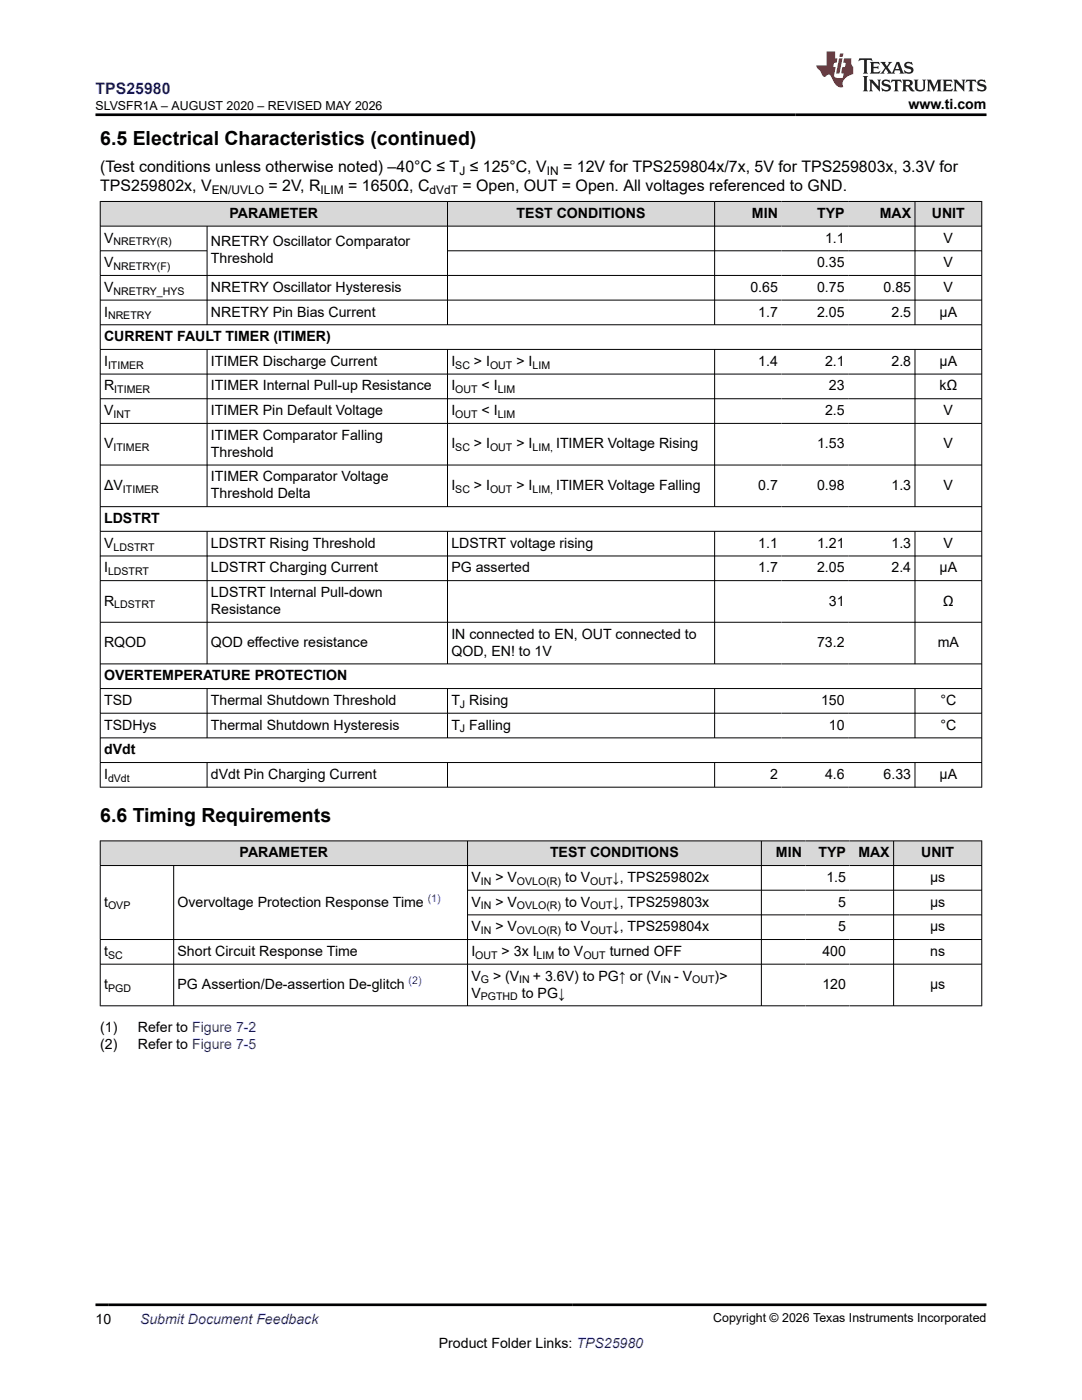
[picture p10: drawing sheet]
<svg xmlns="http://www.w3.org/2000/svg" width="216mm" height="279mm" viewBox="0 0 216 279" stroke-linecap="round" stroke-linejoin="round" font-family="sans-serif">
<defs><g id="words">
<g font-size="3.9">
<text x="20" y="28.8">6.5 Electrical Characteristics (continued)</text>
<text x="20" y="164.1">6.6 Timing Requirements</text>
</g>
<text font-size="3.2" fill="#00f" x="19" y="18.7">TPS25980</text>
<g font-size="3.2">
<text x="20" y="34.3">(Test conditions unless otherwise noted) –40°C ≤ T ≤ 125°C, V</text>
<text x="112.4" y="34.3">= 12V for TPS259804x/7x, 5V for TPS259803x, 3.3V for</text>
<text x="20" y="38.1">TPS259802x, V</text>
<text x="53.6" y="38.1">= 2V, R</text>
<text x="69.5" y="38.1">= 1650Ω, C</text>
<text x="92.3" y="38.1">= Open, OUT = Open. All voltages referenced to GND.</text>
</g>
<g font-size="2.8">
<text x="181.3" y="21.8">www.ti.com</text>
<text x="45.8" y="43.5">PARAMETER</text>
<text x="103.1" y="43.5">TEST CONDITIONS</text>
<text x="150" y="43.5">MIN</text>
<text x="163.1" y="43.5">TYP</text>
<text x="175.5" y="43.5">MAX</text>
<text x="185.9" y="43.5">UNIT</text>
<text x="20.8" y="48.4">V</text>
<text x="20.8" y="53.3">V</text>
<text x="42.1" y="49.2">NRETRY Oscillator Comparator</text>
<text x="42.1" y="52.6">Threshold</text>
<text x="163" y="53.3">0.35</text>
<text x="164.6" y="48.4">1.1</text>
<text x="188.3" y="48.4">V</text>
<text x="188.3" y="53.3">V</text>
<text x="20.8" y="58.2">V</text>
<text x="42.1" y="58.2">NRETRY Oscillator Hysteresis</text>
<text x="149.7" y="58.2">0.65</text>
<text x="163" y="58.2">0.75</text>
<text x="176.3" y="58.2">0.85</text>
<text x="188.3" y="58.2">V</text>
<text x="20.8" y="63.2">I</text>
<text x="42.1" y="63.2">NRETRY Pin Bias Current</text>
<text x="151.3" y="63.2">1.7</text>
<text x="163" y="63.2">2.05</text>
<text x="177.9" y="63.2">2.5</text>
<text x="187.5" y="63.2">µA</text>
<text x="20.8" y="68.1">CURRENT FAULT TIMER (ITIMER)</text>
<text x="20.8" y="73">I</text>
<text x="20.8" y="77.9">R</text>
<text x="42.1" y="73">ITIMER Discharge Current</text>
<text x="42.1" y="77.9">ITIMER Internal Pull-up Resistance</text>
<text x="90.1" y="73">I</text>
<text x="90.1" y="77.9">I</text>
<text x="94.6" y="73">&gt; I</text>
<text x="96.1" y="77.9">&lt; I</text>
<text x="103" y="73">&gt; I</text>
<text x="151.3" y="73">1.4</text>
<text x="164.6" y="73">2.1</text>
<text x="165.4" y="77.9">23</text>
<text x="177.9" y="73">2.8</text>
<text x="187.4" y="77.9">kΩ</text>
<text x="187.5" y="73">µA</text>
<text x="20.8" y="82.9">V</text>
<text x="42.1" y="82.9">ITIMER Pin Default Voltage</text>
<text x="90.1" y="82.9">I</text>
<text x="96.1" y="82.9">&lt; I</text>
<text x="164.6" y="82.9">2.5</text>
<text x="188.3" y="82.9">V</text>
<text x="20.8" y="89.5">V</text>
<text x="42.1" y="87.8">ITIMER Comparator Falling</text>
<text x="90.1" y="89.5">I</text>
<text x="94.6" y="89.5">&gt; I</text>
<text x="103" y="89.5">&gt; I</text>
<text x="111" y="89.5">ITIMER Voltage Rising</text>
<text x="163" y="89.5">1.53</text>
<text x="188.3" y="89.5">V</text>
<text x="42.1" y="91.2">Threshold</text>
<text x="20.8" y="97.8">ΔV</text>
<text x="42.1" y="96.1">ITIMER Comparator Voltage</text>
<text x="42.1" y="99.5">Threshold Delta</text>
<text x="90.1" y="97.8">I</text>
<text x="94.6" y="97.8">&gt; I</text>
<text x="103" y="97.8">&gt; I</text>
<text x="111" y="97.8">ITIMER Voltage Falling</text>
<text x="151.3" y="97.8">0.7</text>
<text x="163" y="97.8">0.98</text>
<text x="177.9" y="97.8">1.3</text>
<text x="188.3" y="97.8">V</text>
<text x="20.8" y="104.4">LDSTRT</text>
<text x="20.8" y="109.3">V</text>
<text x="42.1" y="109.3">LDSTRT Rising Threshold</text>
<text x="90.1" y="109.3">LDSTRT voltage rising</text>
<text x="151.3" y="109.3">1.1</text>
<text x="163" y="109.3">1.21</text>
<text x="177.9" y="109.3">1.3</text>
<text x="188.3" y="109.3">V</text>
<text x="20.8" y="114.2">I</text>
<text x="42.1" y="114.2">LDSTRT Charging Current</text>
<text x="42.1" y="119.2">LDSTRT Internal Pull-down</text>
<text x="90.1" y="114.2">PG asserted</text>
<text x="151.3" y="114.2">1.7</text>
<text x="163" y="114.2">2.05</text>
<text x="177.9" y="114.2">2.4</text>
<text x="187.5" y="114.2">µA</text>
<text x="20.8" y="120.8">R</text>
<text x="42.1" y="122.5">Resistance</text>
<text x="165.4" y="120.8">31</text>
<text x="188.2" y="120.8">Ω</text>
<text x="20.8" y="129.2">RQOD</text>
<text x="42.1" y="129.2">QOD effective resistance</text>
<text x="90.1" y="127.5">IN connected to EN, OUT connected to</text>
<text x="90.1" y="130.8">QOD, EN! to 1V</text>
<text x="163" y="129.2">73.2</text>
<text x="187.1" y="129.2">mA</text>
<text x="20.8" y="135.8">OVERTEMPERATURE PROTECTION</text>
<text x="20.8" y="140.7">TSD</text>
<text x="42.1" y="140.7">Thermal Shutdown Threshold</text>
<text x="90.1" y="140.7">T Rising</text>
<text x="163.8" y="140.7">150</text>
<text x="187.7" y="140.7">°C</text>
<text x="20.8" y="145.6">TSDHys</text>
<text x="42.1" y="145.6">Thermal Shutdown Hysteresis</text>
<text x="90.1" y="145.6">T Falling</text>
<text x="165.4" y="145.6">10</text>
<text x="187.7" y="145.6">°C</text>
<text x="20.8" y="150.5">dVdt</text>
<text x="20.8" y="155.5">I</text>
<text x="42.1" y="155.5">dVdt Pin Charging Current</text>
<text x="153.6" y="155.5">2</text>
<text x="164.6" y="155.5">4.6</text>
<text x="176.3" y="155.5">6.33</text>
<text x="187.5" y="155.5">µA</text>
<text x="47.8" y="171.1">PARAMETER</text>
<text x="109.8" y="171.1">TEST CONDITIONS</text>
<text x="154.8" y="171.1">MIN</text>
<text x="163.3" y="171.1">TYP</text>
<text x="171.3" y="171.1">MAX</text>
<text x="183.8" y="171.1">UNIT</text>
<text x="94.1" y="176">V</text>
<text x="98.8" y="176">&gt; V</text>
<text x="112.8" y="176">to V</text>
<text x="122.2" y="176">↓, TPS259802x</text>
<text x="164.9" y="176">1.5</text>
<text x="185.6" y="176">µs</text>
<text x="20.8" y="180.9">t</text>
<text x="35.4" y="180.9">Overvoltage Protection Response Time</text>
<text x="94.1" y="180.9">V</text>
<text x="94.1" y="185.9">V</text>
<text x="98.8" y="180.9">&gt; V</text>
<text x="98.8" y="185.9">&gt; V</text>
<text x="112.8" y="180.9">to V</text>
<text x="112.8" y="185.9">to V</text>
<text x="122.2" y="180.9">↓, TPS259803x</text>
<text x="122.2" y="185.9">↓, TPS259804x</text>
<text x="167.2" y="180.9">5</text>
<text x="167.2" y="185.9">5</text>
<text x="185.6" y="180.9">µs</text>
<text x="185.6" y="185.9">µs</text>
<text x="20.8" y="190.8">t</text>
<text x="35.4" y="190.8">Short Circuit Response Time</text>
<text x="94.1" y="190.8">I</text>
<text x="100.1" y="190.8">&gt; 3x I</text>
<text x="111.4" y="190.8">to V</text>
<text x="121.7" y="190.8">turned OFF</text>
<text x="164.1" y="190.8">400</text>
<text x="185.6" y="190.8">ns</text>
<text x="20.8" y="197.4">t</text>
<text x="35.4" y="197.4">PG Assertion/De-assertion De-glitch</text>
<text x="94.1" y="195.7">V</text>
<text x="98.4" y="195.7">&gt; (V</text>
<text x="106.3" y="195.7">+ 3.6V) to PG↑ or (V</text>
<text x="134.5" y="195.7">- V</text>
<text x="142.6" y="195.7">)&gt;</text>
<text x="164.1" y="197.4">120</text>
<text x="185.6" y="197.4">µs</text>
<text x="94.1" y="199.1">V</text>
<text x="104.1" y="199.1">to PG↓</text>
<text x="20" y="205.9">(1)</text>
<text x="20" y="209.3">(2)</text>
<text x="27.5" y="205.9">Refer to Figure 7-2</text>
<text x="27.5" y="209.3">Refer to Figure 7-5</text>
<text x="19" y="264.2">10</text>
<text x="87.6" y="269">Product Folder Links: TPS25980</text>
</g>
<text font-size="2.8" fill="#00f" x="27.9" y="264.2">Submit Document Feedback</text>
<g font-size="2.5">
<text x="19" y="21.9">SLVSFR1A – AUGUST 2020 – REVISED MAY 2026</text>
<text x="142.3" y="263.9">Copyright © 2026 Texas Instruments Incorporated</text>
</g>
<g font-size="2.4">
<text x="91.7" y="34.9">J</text>
<text x="109.1" y="34.9">IN</text>
<text x="42.2" y="38.7">EN/UVLO</text>
<text x="64" y="38.7">ILIM</text>
<text x="85.7" y="38.7">dVdT</text>
</g>
<g font-size="2.1">
<text x="22.6" y="49">NRETRY(R)</text>
<text x="22.6" y="53.9">NRETRY(F)</text>
<text x="22.6" y="58.8">NRETRY_HYS</text>
<text x="21.6" y="63.7">NRETRY</text>
<text x="21.6" y="73.6">ITIMER</text>
<text x="90.8" y="73.6">SC</text>
<text x="97.8" y="73.6">OUT</text>
<text x="106.3" y="73.6">LIM</text>
<text x="22.6" y="83.4">INT</text>
<text x="22.8" y="78.5">ITIMER</text>
<text x="90.8" y="78.5">OUT</text>
<text x="90.8" y="83.4">OUT</text>
<text x="99.3" y="78.5">LIM</text>
<text x="99.3" y="83.4">LIM</text>
<text x="22.6" y="90">ITIMER</text>
<text x="90.8" y="90">SC</text>
<text x="97.8" y="90">OUT</text>
<text x="106.3" y="90">LIM,</text>
<text x="24.5" y="98.3">ITIMER</text>
<text x="90.8" y="98.3">SC</text>
<text x="97.8" y="98.3">OUT</text>
<text x="106.3" y="98.3">LIM,</text>
<text x="22.6" y="109.9">LDSTRT</text>
<text x="21.6" y="114.8">LDSTRT</text>
<text x="22.8" y="121.4">LDSTRT</text>
<text x="91.8" y="141.3">J</text>
<text x="91.8" y="146.2">J</text>
<text x="21.6" y="156">dVdt</text>
<text x="95.9" y="176.6">IN</text>
<text x="103.2" y="176.6">OVLO(R)</text>
<text x="117.8" y="176.6">OUT</text>
<text x="21.6" y="181.5">OVP</text>
<text x="95.9" y="181.5">IN</text>
<text x="103.2" y="181.5">OVLO(R)</text>
<text x="117.8" y="181.5">OUT</text>
<text x="21.6" y="191.3">SC</text>
<text x="94.8" y="191.3">OUT</text>
<text x="95.9" y="186.4">IN</text>
<text x="103.2" y="186.4">OVLO(R)</text>
<text x="107.1" y="191.3">LIM</text>
<text x="116.4" y="191.3">OUT</text>
<text x="117.8" y="186.4">OUT</text>
<text x="21.6" y="198">PGD</text>
<text x="95.9" y="196.3">G</text>
<text x="103.6" y="196.3">IN</text>
<text x="131.8" y="196.3">IN</text>
<text x="138.1" y="196.3">OUT</text>
<text x="95.9" y="199.6">PGTHD</text>
</g>
<g font-size="2.1" fill="#00f">
<text x="85.4" y="180">(1)</text>
<text x="81.5" y="196.4">(2)</text>
</g>
</g></defs>
<g fill="#d8d8d8">
<path d="M20 40.2h175.9v4.9h-175.9z" fill-rule="evenodd"/>
<path d="M20.1 40.3h69.1v4.8h-69.1z" fill-rule="evenodd"/>
<path d="M89.4 40.3h53.1v4.8h-53.1z" fill-rule="evenodd"/>
<path d="M142.7 40.3h13.2v4.8h-13.2z" fill-rule="evenodd"/>
<path d="M155.9 40.3h13.3v4.8h-13.3z" fill-rule="evenodd"/>
<path d="M169.2 40.3h13.3v4.8h-13.3z" fill-rule="evenodd"/>
<path d="M182.6 40.3h13.2v4.8h-13.2z" fill-rule="evenodd"/>
</g>
<g fill="none" stroke="#000" stroke-width=".2">
<path d="M19.9 40.2h176.1M19.9 45.1h176.1M19.9 50.1h21.5M19.9 55h176.1M19.9 59.9h176.1M20 40.1v117.1M41.3 45.1v19.8M89.3 40.1v24.8M89.3 50.1h106.7M142.6 40.1v24.8M182.6 40.1v24.8M195.9 40.1v117.1"/>
<path d="M19.9 64.8h176.1M19.9 69.7h176.1M19.9 74.7h176.1M19.9 79.6h176.1M41.3 69.7v31.5M89.3 69.7v31.5M142.6 69.7v31.5M182.6 69.7v31.5M19.9 84.5h176.1M19.9 92.8h176.1M19.9 101.1h176.1M19.9 106h176.1"/>
<path d="M19.9 111h176.1M19.9 115.9h176.1M41.3 106v26.6M89.3 106v26.6M142.6 106v26.6M182.6 106v26.6M19.9 124.2h176.1M19.9 132.5h176.1M19.9 137.4h176.1M41.3 137.4v9.9M89.3 137.4v9.9M142.6 137.4v9.9"/>
<path d="M182.6 137.4v9.9M19.9 142.3h176.1M19.9 147.3h176.1M19.9 152.2h176.1M19.9 157.1h176.1M41.3 152.2v5M89.3 152.2v5M142.6 152.2v5M182.6 152.2v5"/>
</g>
<g fill="#d8d8d8">
<path d="M20 167.8h175.9v4.9h-175.9z" fill-rule="evenodd"/>
<path d="M20.1 167.9h73.1v4.8h-73.1z" fill-rule="evenodd"/>
<path d="M93.4 167.9h58.5v4.8h-58.5z" fill-rule="evenodd"/>
<path d="M152 167.9h8.7v4.8h-8.7z" fill-rule="evenodd"/>
<path d="M160.7 167.9h8.8v4.8h-8.8z" fill-rule="evenodd"/>
<path d="M169.5 167.9h8.7v4.8h-8.7z" fill-rule="evenodd"/>
<path d="M178.4 167.9h17.4v4.8h-17.4z" fill-rule="evenodd"/>
</g>
<g fill="none" stroke="#000" stroke-width=".2">
<path d="M19.9 167.8h176.1M19.9 172.7h176.1M20 167.8v33M34.7 172.7v28.1M93.3 167.8v33M93.3 177.7h102.7M151.9 167.8v33M178.3 167.8v33M195.9 167.8v33M19.9 192.4h176.1M93.3 182.6h102.7M196 187.5h-176.1"/>
<path d="M19.9 200.7h176.1"/>
</g>
<path d="M171.5 11.6l-.2 .6 .5-.2h.6v.1v2.2l-.2 .4h1l-.2-.4v-2.2v-.1h.5l.6 .2-.2-.6zM173.6 12.4l.2 .3v1.6l-.2 .4h1.9l.1-.6a1.08 1.08 0 0 1-1.3 .2v-.7h.6l.4 .2v-.7l-.4 .2h-.6v-.5l.2-.2a1 1 0 0 1 1 .3l-.1-.5zM175.7 12.4l.9 1.1-1 1.2h.9l-.2-.2 .5-.8 .4 .8-.2 .2h1.6l-.2-.2 .2-.5h.9l.1 .5-.1 .2h.9l-.2-.4-.8-1.9h-.5l-.9 2.1-.9-1.1 .9-1h-.8l.2 .2-.4 .6-.4-.6 .2-.2zM179 12.8l.4 1h-.7zM180.7 12.5a.65 .65 0 0 0-.2 .7 .65 .65 0 0 0 .6 .5l.6 .1 .1 .3a.79 .79 0 0 1-.7 .4 .79 .79 0 0 1-.7-.5l.1 .7 .2-.1a.93 .93 0 0 0 1.1 0 .93 .93 0 0 0 .4-.9 1.46 1.46 0 0 0-1.2-.6l-.1-.3a1.09 1.09 0 0 1 1.2 .2l-.2-.6-.1 .1-.5-.2zM172.2 15.2l.2 .4v2.2l-.2 .4h1l-.2-.4v-2.2l.2-.4zM173.4 15.9l.2 .4v1.5l-.2 .4h.8l-.3-.4 .1-1.3 1.6 1.8v-2l.2-.4h-.7l.1 .2 .1 1.1-1.2-1.3zM176.2 16a.65 .65 0 0 0-.2 .8 .65 .65 0 0 0 .6 .4l.6 .2 .1 .2a.79 .79 0 0 1-.7 .4 .79 .79 0 0 1-.7-.5l.1 .7 .2-.1a.93 .93 0 0 0 1.1 .1 .93 .93 0 0 0 .4-1 1.46 1.46 0 0 0-1.2-.5l-.1-.4a1.09 1.09 0 0 1 1.2 .2l-.1-.6-.2 .1-.5-.1zM177.9 15.9l-.1 .6a.63 .63 0 0 1 .8-.3v1.6l-.3 .4h1l-.2-.4v-1.6a.66 .66 0 0 1 .8 .3l-.1-.6zM180 15.9l.2 .4v1.5l-.2 .4h1l-.2-.2-.1-.7h.5l.1 .2a.79 .79 0 0 0 1.2 .6l-1-.9a.61 .61 0 0 0 .6-.6 .61 .61 0 0 0-.5-.7zM180.8 16.2h.1a.47 .47 0 0 1 .5 .1 .47 .47 0 0 1 .1 .5l-.1 .1-.7 .1zM182.3 15.9l.2 .2a2.27 2.27 0 0 0 .4 2 1.04 1.04 0 0 0 1.7-.7v-1.3l.2-.2h-.8l.2 .4v1.1a.6 .6 0 0 1-.6 .6 .6 .6 0 0 1-.6-.6v-1.1l.3-.4zM184.9 15.9l.2 .4v1.5l-.2 .4h.8l-.3-.4v-1.4l.9 1.9 .9-1.9v1.4l-.3 .4h1l-.2-.4v-1.5l.2-.4h-.8l-.7 1.5-.6-1.5zM188.1 15.9l.2 .4v1.5l-.2 .4h1.9l.1-.6a1.09 1.09 0 0 1-1.3 .2v-.7h.6l.4 .2v-.6l-.4 .2h-.6v-.6l.2-.1a1.01 1.01 0 0 1 1 .3l-.1-.6zM190.2 15.9l.3 .4v1.5l-.3 .4h.8l-.2-.4v-1.3l1.6 1.8v-2l.2-.4h-.7l.2 .2v1.1l-1.2-1.3zM192.8 15.9l-.1 .6a.63 .63 0 0 1 .8-.3v1.6l-.3 .4h1l-.2-.4v-1.6a.66 .66 0 0 1 .8 .3l-.1-.6zM195.2 16a.65 .65 0 0 0-.2 .8 .65 .65 0 0 0 .6 .4l.6 .2 .2 .2a.79 .79 0 0 1-.7 .4 .79 .79 0 0 1-.7-.5l.1 .7 .2-.1a.93 .93 0 0 0 1 .1 .93 .93 0 0 0 .5-1 1.46 1.46 0 0 0-1.3-.5v-.4a1.09 1.09 0 0 1 1.2 .2l-.2-.6-.2 .1-.5-.1z" fill="#231f20"/>
<path d="M164.9 10.3v2.7h-2l.1 .4 .8 1a.95 .95 0 0 0 1 .9 .59 .59 0 0 1 .5-.4 .59 .59 0 0 1 .5 .3l.4 .8a1.59 1.59 0 0 0 2.1 1.4 1.61 1.61 0 0 1 1-2.3l1-.3-.1-1.5a1.59 1.59 0 0 1-.3-1.7h-1.5l-.2 .9h.6l-.2 .9h-.5l-.2 .9v.3l.4 .1-.1 .9h-.7a.73 .73 0 0 1-1-.7l.3-1.5h-.5l.1-.9h.5l.2-.9h-.5v-1.3zM167.4 11.6l-.6 3.1h.7l.6-3.1zM167.6 10.7l-.1 .6h.7l.1-.6z" fill="#ed1c24"/>
<path d="M19 22.9h177.8M19 260.4h177.8" fill="none" stroke="#000" stroke-width=".53"/>
<use href="#words"/>
</svg>
